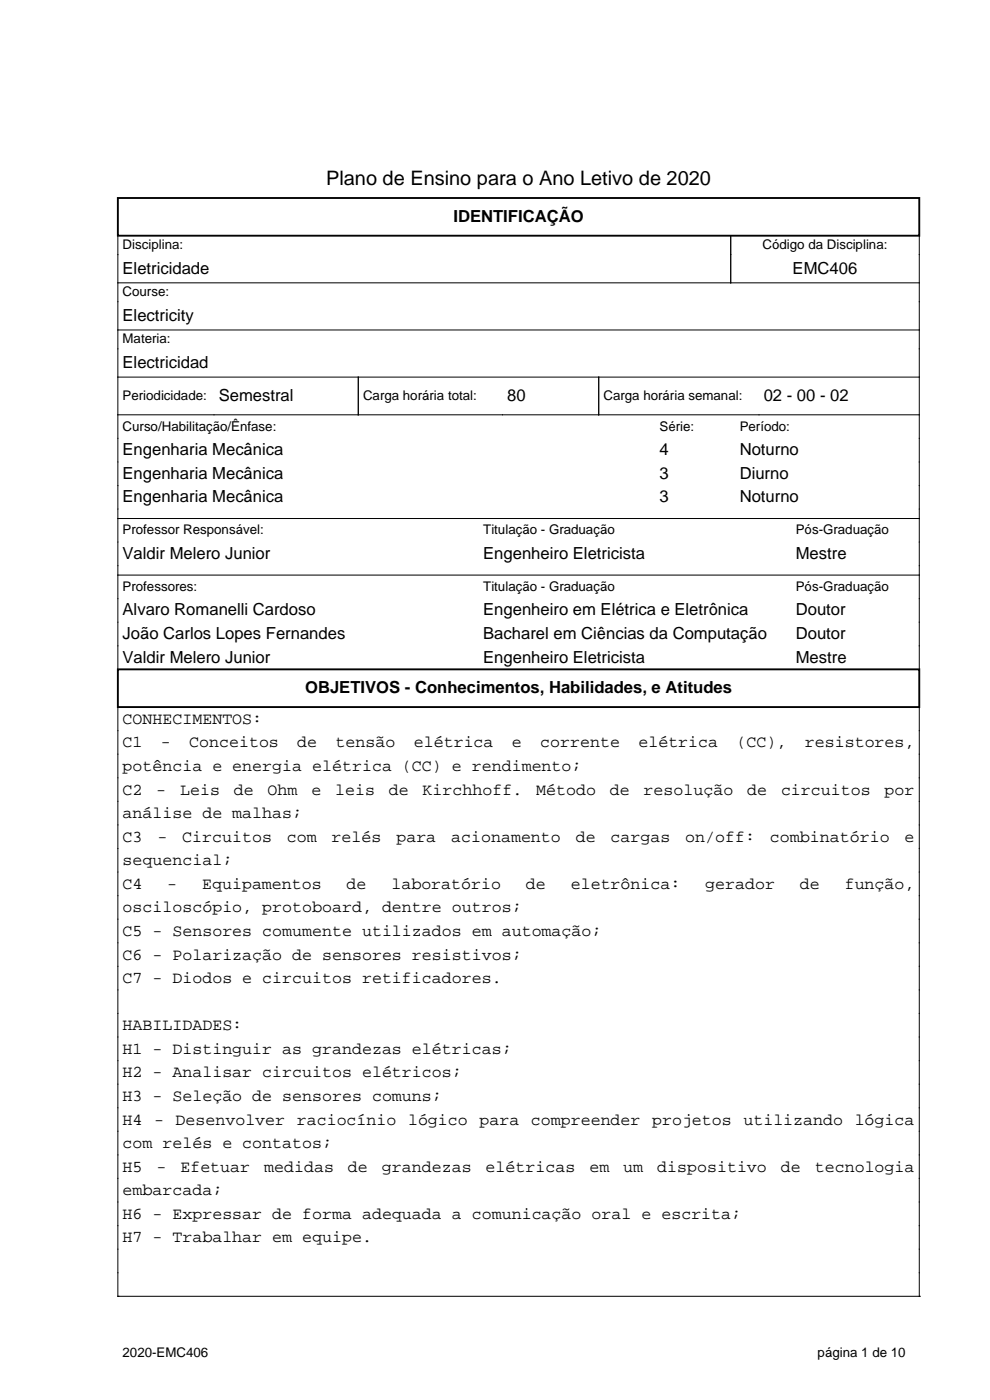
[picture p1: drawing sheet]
<svg xmlns="http://www.w3.org/2000/svg" width="210mm" height="297mm" viewBox="0 0 210 297" stroke-linecap="round" stroke-linejoin="round" font-family="sans-serif">
<defs><g id="words">
<text font-size="4.2" x="69.2" y="39.3">Plano de Ensino para o Ano Letivo de 2020</text>
<g font-size="3.5">
<text x="96.2" y="47.1">IDENTIFICAÇÃO</text>
<text x="26" y="58.1">Eletricidade</text>
<text x="168.1" y="58.1">EMC406</text>
<text x="26" y="68.1">Electricity</text>
<text x="26" y="78.1">Electricidad</text>
<text x="46.4" y="85.1">Semestral</text>
<text x="107.6" y="85.1">80</text>
<text x="162" y="85.1">02 - 00 - 02</text>
<text x="26" y="96.6">Engenharia Mecânica</text>
<text x="26" y="101.6">Engenharia Mecânica</text>
<text x="139.9" y="96.6">4</text>
<text x="139.9" y="101.6">3</text>
<text x="156.9" y="96.6">Noturno</text>
<text x="156.9" y="101.6">Diurno</text>
<text x="26" y="106.6">Engenharia Mecânica</text>
<text x="139.9" y="106.6">3</text>
<text x="156.9" y="106.6">Noturno</text>
<text x="26" y="118.6">Valdir Melero Junior</text>
<text x="102.5" y="118.6">Engenheiro Eletricista</text>
<text x="168.8" y="118.6">Mestre</text>
<text x="26" y="130.6">Alvaro Romanelli Cardoso</text>
<text x="102.5" y="130.6">Engenheiro em Elétrica e Eletrônica</text>
<text x="168.8" y="130.6">Doutor</text>
<text x="26" y="135.6">João Carlos Lopes Fernandes</text>
<text x="102.5" y="135.6">Bacharel em Ciências da Computação</text>
<text x="168.8" y="135.6">Doutor</text>
<text x="26" y="140.6">Valdir Melero Junior</text>
<text x="102.5" y="140.6">Engenheiro Eletricista</text>
<text x="168.8" y="140.6">Mestre</text>
<text x="64.7" y="147.1">OBJETIVOS - Conhecimentos, Habilidades, e Atitudes</text>
<text x="26" y="153.6">CONHECIMENTOS:</text>
<text x="26" y="158.6">C1</text>
<text x="34.1" y="158.6">-</text>
<text x="40.1" y="158.6">Conceitos</text>
<text x="63.1" y="158.6">de</text>
<text x="71.2" y="158.6">tensão</text>
<text x="87.8" y="158.6">elétrica</text>
<text x="108.6" y="158.6">e</text>
<text x="114.6" y="158.6">corrente</text>
<text x="135.4" y="158.6">elétrica</text>
<text x="156.2" y="158.6">(CC),</text>
<text x="170.7" y="158.6">resistores,</text>
<text x="26" y="163.6">potência e energia elétrica (CC) e rendimento;</text>
<text x="26" y="168.6">C2</text>
<text x="26" y="173.6">análise de malhas;</text>
<text x="33.2" y="168.6">-</text>
<text x="38.2" y="168.6">Leis</text>
<text x="49.6" y="168.6">de</text>
<text x="56.8" y="168.6">Ohm</text>
<text x="66" y="168.6">e</text>
<text x="71.1" y="168.6">leis</text>
<text x="82.5" y="168.6">de</text>
<text x="89.6" y="168.6">Kirchhoff.</text>
<text x="113.7" y="168.6">Método</text>
<text x="129.4" y="168.6">de</text>
<text x="136.5" y="168.6">resolução</text>
<text x="158.5" y="168.6">de</text>
<text x="165.7" y="168.6">circuitos</text>
<text x="187.6" y="168.6">por</text>
<text x="26" y="178.6">C3</text>
<text x="33.4" y="178.6">-</text>
<text x="38.6" y="178.6">Circuitos</text>
<text x="60.8" y="178.6">com</text>
<text x="70.3" y="178.6">relés</text>
<text x="84.1" y="178.6">para</text>
<text x="95.7" y="178.6">acionamento</text>
<text x="122.1" y="178.6">de</text>
<text x="129.5" y="178.6">cargas</text>
<text x="145.4" y="178.6">on/off:</text>
<text x="163.3" y="178.6">combinatório</text>
<text x="191.9" y="178.6">e</text>
<text x="26" y="183.6">sequencial;</text>
<text x="26" y="188.6">C4</text>
<text x="35.5" y="188.6">-</text>
<text x="42.9" y="188.6">Equipamentos</text>
<text x="73.5" y="188.6">de</text>
<text x="83" y="188.6">laboratório</text>
<text x="111.6" y="188.6">de</text>
<text x="121.1" y="188.6">eletrônica:</text>
<text x="149.6" y="188.6">gerador</text>
<text x="169.7" y="188.6">de</text>
<text x="179.2" y="188.6">função,</text>
<text x="26" y="193.6">osciloscópio, protoboard, dentre outros;</text>
<text x="26" y="198.6">C5 - Sensores comumente utilizados em automação;</text>
<text x="26" y="203.6">C6 - Polarização de sensores resistivos;</text>
<text x="26" y="208.6">C7 - Diodos e circuitos retificadores.</text>
<text x="26" y="218.6">HABILIDADES:</text>
<text x="26" y="223.6">H1 - Distinguir as grandezas elétricas;</text>
<text x="26" y="228.6">H2 - Analisar circuitos elétricos;</text>
<text x="26" y="233.6">H3 - Seleção de sensores comuns;</text>
<text x="26" y="238.6">H4 - Desenvolver raciocínio lógico para compreender projetos utilizando lógica</text>
<text x="26" y="243.6">com relés e contatos;</text>
<text x="26" y="248.6">H5</text>
<text x="33.2" y="248.6">-</text>
<text x="38.3" y="248.6">Efetuar</text>
<text x="56" y="248.6">medidas</text>
<text x="73.8" y="248.6">de</text>
<text x="81" y="248.6">grandezas</text>
<text x="103" y="248.6">elétricas</text>
<text x="125" y="248.6">em</text>
<text x="132.2" y="248.6">um</text>
<text x="139.4" y="248.6">dispositivo</text>
<text x="165.6" y="248.6">de</text>
<text x="172.8" y="248.6">tecnologia</text>
<text x="26" y="253.6">embarcada;</text>
<text x="26" y="258.6">H6 - Expressar de forma adequada a comunicação oral e escrita;</text>
<text x="26" y="263.6">H7 - Trabalhar em equipe.</text>
</g>
<g font-size="2.8">
<text x="26" y="52.8">Disciplina:</text>
<text x="161.7" y="52.8">Código da Disciplina:</text>
<text x="26" y="62.8">Course:</text>
<text x="26" y="72.8">Materia:</text>
<text x="26" y="84.8">Periodicidade:</text>
<text x="77" y="84.8">Carga horária total:</text>
<text x="128" y="84.8">Carga horária semanal:</text>
<text x="26" y="91.3">Curso/Habilitação/Ênfase:</text>
<text x="139.9" y="91.3">Série:</text>
<text x="156.9" y="91.3">Período:</text>
<text x="26" y="113.3">Professor Responsável:</text>
<text x="102.5" y="113.3">Titulação - Graduação</text>
<text x="168.8" y="113.3">Pós-Graduação</text>
<text x="26" y="125.3">Professores:</text>
<text x="102.5" y="125.3">Titulação - Graduação</text>
<text x="168.8" y="125.3">Pós-Graduação</text>
<text x="26" y="287.8">2020-EMC406</text>
<text x="173.4" y="287.8">página 1 de 10</text>
</g>
</g></defs>
<path d="M25 42h170v8h-170zM25 142h170v8h-170z" fill="none" stroke="#000" stroke-width=".4"/>
<g fill="none" stroke="#000" stroke-width=".21">
<path d="M25 50v92M155 50v10M195 50v92M25 60h170M25 70h170M25 80h170M76 80v8M127 80v8M25 88h170M25 110h170M25 122h170M25 150v125"/>
<path d="M195 150v125M25 275h.1M25 275h170M195 275h.1"/>
</g>
<use href="#words"/>
</svg>
